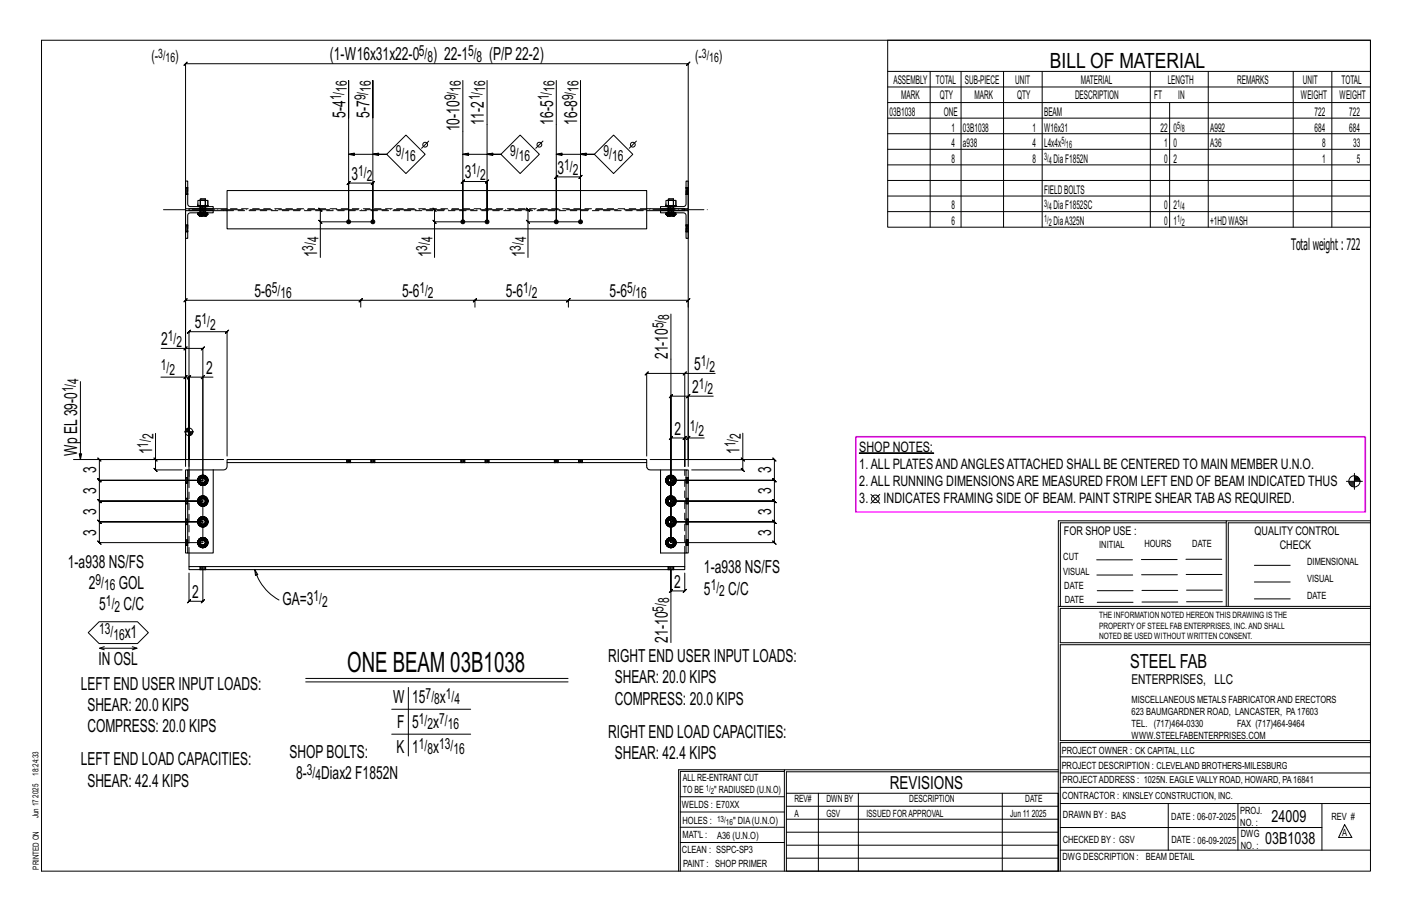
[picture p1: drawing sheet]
<svg xmlns="http://www.w3.org/2000/svg" width="432mm" height="279mm" viewBox="0 0 432 279" stroke-linecap="round" stroke-linejoin="round" font-family="sans-serif">
<defs><g id="words">
<text font-size="8.6" x="106.2" y="205.4">ONE BEAM 03B1038</text>
<text font-size="6.4" x="321.1" y="20.7">BILL OF MATERIAL</text>
<text font-size="5.9" x="345.6" y="204.1">STEEL FAB</text>
<g font-size="5.5">
<text x="100.9" y="18.5">(1-W16x31x22-0</text>
<text x="132.5" y="18.5">) 22-1</text>
<text x="149.5" y="18.5">(P/P22-2)</text>
<text x="105.6" y="36" transform="rotate(-90 105.6 36)">5-4</text>
<text x="113" y="36" transform="rotate(-90 113 36)">5-7</text>
<text x="140.5" y="40.1" transform="rotate(-90 140.5 40.1)">10-10</text>
<text x="148" y="38.1" transform="rotate(-90 148 38.1)">11-2</text>
<text x="169.1" y="38.1" transform="rotate(-90 169.1 38.1)">16-5</text>
<text x="176.5" y="38.1" transform="rotate(-90 176.5 38.1)">16-8</text>
<text x="170.5" y="53.1">3</text>
<text x="107.5" y="55">3</text>
<text x="142.2" y="54.5">3</text>
<text x="97" y="78.7" transform="rotate(-90 97 78.7)">1</text>
<text x="131.9" y="78.7" transform="rotate(-90 131.9 78.7)">1</text>
<text x="160.5" y="78.7" transform="rotate(-90 160.5 78.7)">1</text>
<text x="77.8" y="90.8">5-6</text>
<text x="122.9" y="90.8">5-6</text>
<text x="154.7" y="90.8">5-6</text>
<text x="186.4" y="90.8">5-6</text>
<text x="59.6" y="100.4">5</text>
<text x="49.3" y="105.5">2</text>
<text x="204.2" y="109.8" transform="rotate(-90 204.2 109.8)">21-10</text>
<text x="212.3" y="113.2">5</text>
<text x="63.1" y="114.3">2</text>
<text x="211.7" y="120.1">2</text>
<text x="206.3" y="132.9">2</text>
<text x="23.6" y="139.4" transform="rotate(-90 23.6 139.4)">Wp EL39-0</text>
<text x="46.6" y="138.9" transform="rotate(-90 46.6 138.9)">1</text>
<text x="226.2" y="138.8" transform="rotate(-90 226.2 138.8)">1</text>
<text x="29.4" y="144.7" transform="rotate(-90 29.4 144.7)">3</text>
<text x="235.8" y="144.7" transform="rotate(-90 235.8 144.7)">3</text>
<text x="29.4" y="151" transform="rotate(-90 29.4 151)">3</text>
<text x="235.8" y="151" transform="rotate(-90 235.8 151)">3</text>
<text x="29.4" y="157.4" transform="rotate(-90 29.4 157.4)">3</text>
<text x="235.8" y="157.4" transform="rotate(-90 235.8 157.4)">3</text>
<text x="29.4" y="163.7" transform="rotate(-90 29.4 163.7)">3</text>
<text x="235.8" y="163.7" transform="rotate(-90 235.8 163.7)">3</text>
<text x="20.8" y="173.5">1-a938 NS/FS</text>
<text x="206.1" y="179.7">2</text>
<text x="215.3" y="175.2">1-a938 NS/FS</text>
<text x="27.2" y="180">2</text>
<text x="36.4" y="180">GOL</text>
<text x="58.8" y="182.8">2</text>
<text x="86.4" y="185">GA=3</text>
<text x="215.3" y="181.7">5</text>
<text x="222.7" y="181.7">C/C</text>
<text x="30.4" y="186.5">5</text>
<text x="37.8" y="186.5">C/C</text>
<text x="38.2" y="195.2">x1</text>
<text x="204.2" y="196.4" transform="rotate(-90 204.2 196.4)">21-10</text>
<text x="30.1" y="203.2">IN OSL</text>
<text x="185.9" y="202.3">RIGHT END USER INPUT LOADS:</text>
<text x="188" y="208.9">SHEAR: 20.0 KIPS</text>
<text x="24.7" y="210.8">LEFT END USER INPUT LOADS:</text>
<text x="120.2" y="214.9">W</text>
<text x="126.1" y="214.9">15</text>
<text x="134.5" y="214.9">x</text>
<text x="188" y="215.4">COMPRESS: 20.0 KIPS</text>
<text x="26.7" y="217.3">SHEAR: 20.0 KIPS</text>
<text x="26.7" y="223.8">COMPRESS: 20.0 KIPS</text>
<text x="121.4" y="222.5">F</text>
<text x="126.1" y="222.5">5</text>
<text x="132.5" y="222.5">x</text>
<text x="185.9" y="225.5">RIGHT END LOAD CAPACITIES:</text>
<text x="24.7" y="234">LEFT END LOAD CAPACITIES:</text>
<text x="88.5" y="231.6">SHOPBOLTS:</text>
<text x="121.2" y="230.1">K</text>
<text x="126.1" y="230.1">1</text>
<text x="132.5" y="230.1">x</text>
<text x="188" y="232">SHEAR: 42.4 KIPS</text>
<text x="90.6" y="238.1">8-</text>
<text x="98.2" y="238.1">Diax2 F1852N</text>
<text x="26.7" y="240.5">SHEAR: 42.4 KIPS</text>
<text x="272.2" y="241.1">REVISIONS</text>
</g>
<g font-size="5.1">
<text x="388.9" y="251.3">24009</text>
<text x="386.9" y="258.1">03B1038</text>
</g>
<text font-size="4.9" x="394.8" y="76.4">Totalweight : 722</text>
<g font-size="4.7">
<text x="128.1" y="17.2">5/</text>
<text x="143.1" y="17.2">5/</text>
<text x="46.3" y="18.6">(-</text>
<text x="53.6" y="18.6">)</text>
<text x="130.7" y="18.9">8</text>
<text x="145.7" y="18.9">8</text>
<text x="212.6" y="18.6">(-</text>
<text x="219.9" y="18.6">)</text>
<text x="106" y="28.1" transform="rotate(-90 106 28.1)">16</text>
<text x="113.4" y="28.1" transform="rotate(-90 113.4 28.1)">16</text>
<text x="141" y="28.1" transform="rotate(-90 141 28.1)">16</text>
<text x="148.4" y="28.1" transform="rotate(-90 148.4 28.1)">16</text>
<text x="169.5" y="28.1" transform="rotate(-90 169.5 28.1)">16</text>
<text x="176.9" y="28.1" transform="rotate(-90 176.9 28.1)">16</text>
<text x="104.4" y="30.7" transform="rotate(-90 104.4 30.7)">1/</text>
<text x="111.8" y="30.7" transform="rotate(-90 111.8 30.7)">9/</text>
<text x="139.3" y="30.7" transform="rotate(-90 139.3 30.7)">9/</text>
<text x="146.7" y="30.7" transform="rotate(-90 146.7 30.7)">1/</text>
<text x="167.9" y="30.7" transform="rotate(-90 167.9 30.7)">1/</text>
<text x="175.3" y="30.7" transform="rotate(-90 175.3 30.7)">9/</text>
<text x="121.1" y="47.7">9/</text>
<text x="156" y="47.7">9/</text>
<text x="184.6" y="47.7">9/</text>
<text x="109.5" y="53.7">1/</text>
<text x="123.7" y="49.4">16</text>
<text x="144.2" y="53.3">1/</text>
<text x="158.6" y="49.4">16</text>
<text x="172.5" y="51.8">1/</text>
<text x="175.2" y="53.5">2</text>
<text x="187.2" y="49.4">16</text>
<text x="112.1" y="55.4">2</text>
<text x="146.8" y="54.9">2</text>
<text x="95.7" y="76.7" transform="rotate(-90 95.7 76.7)">3/</text>
<text x="97.4" y="74" transform="rotate(-90 97.4 74)">4</text>
<text x="130.6" y="76.7" transform="rotate(-90 130.6 76.7)">3/</text>
<text x="132.3" y="74" transform="rotate(-90 132.3 74)">4</text>
<text x="159.2" y="76.7" transform="rotate(-90 159.2 76.7)">3/</text>
<text x="160.9" y="74" transform="rotate(-90 160.9 74)">4</text>
<text x="83.1" y="89.6">5/</text>
<text x="128.3" y="89.6">1/</text>
<text x="160" y="89.6">1/</text>
<text x="191.8" y="89.6">5/</text>
<text x="85.8" y="91.2">16</text>
<text x="130.9" y="91.2">2</text>
<text x="162.6" y="91.2">2</text>
<text x="194.4" y="91.2">16</text>
<text x="61.6" y="99.2">1/</text>
<text x="64.2" y="100.8">2</text>
<text x="202.9" y="100.4" transform="rotate(-90 202.9 100.4)">5/</text>
<text x="204.6" y="97.7" transform="rotate(-90 204.6 97.7)">8</text>
<text x="51.3" y="104.3">1/</text>
<text x="53.9" y="105.9">2</text>
<text x="49.2" y="113.1">1/</text>
<text x="214.3" y="111.9">1/</text>
<text x="217" y="113.6">2</text>
<text x="22.4" y="119.9" transform="rotate(-90 22.4 119.9)">1/</text>
<text x="24" y="117.3" transform="rotate(-90 24 117.3)">4</text>
<text x="51.8" y="114.7">2</text>
<text x="213.8" y="118.9">1/</text>
<text x="216.4" y="120.5">2</text>
<text x="211" y="131.6">1/</text>
<text x="45.3" y="136.8" transform="rotate(-90 45.3 136.8)">1/</text>
<text x="47" y="134.2" transform="rotate(-90 47 134.2)">2</text>
<text x="213.6" y="133.3">2</text>
<text x="224.9" y="136.8" transform="rotate(-90 224.9 136.8)">1/</text>
<text x="226.6" y="134.2" transform="rotate(-90 226.6 134.2)">2</text>
<text x="29.2" y="178.8">9/</text>
<text x="31.8" y="180.4">16</text>
<text x="32.4" y="185.3">1/</text>
<text x="95.9" y="183.8">1/</text>
<text x="98.5" y="185.4">2</text>
<text x="204.6" y="184.4" transform="rotate(-90 204.6 184.4)">8</text>
<text x="217.3" y="180.5">1/</text>
<text x="220" y="182.2">2</text>
<text x="35" y="187">2</text>
<text x="202.9" y="187" transform="rotate(-90 202.9 187)">5/</text>
<text x="30.3" y="193.9">13/</text>
<text x="34.7" y="195.6">16</text>
<text x="130.2" y="213.6">7/</text>
<text x="132.8" y="215.3">8</text>
<text x="136.4" y="213.6">1/</text>
<text x="139" y="215.3">4</text>
<text x="128.1" y="221.2">1/</text>
<text x="134.3" y="221.2">7/</text>
<text x="130.7" y="222.9">2</text>
<text x="136.9" y="222.9">16</text>
<text x="128.1" y="228.9">1/</text>
<text x="130.7" y="230.5">8</text>
<text x="134.3" y="228.9">13/</text>
<text x="138.7" y="230.5">16</text>
<text x="93.8" y="236.9">3/</text>
<text x="96.5" y="238.5">4</text>
</g>
<g font-size="4.4">
<text x="262.8" y="143.4">1.ALL PLATESANDANGLESATTACHED SHALL BE CENTERED TO MAIN MEMBER U.N.O.</text>
<text x="262.8" y="138.2">SHOP NOTES:</text>
<text x="262.8" y="148.7">2.ALL RUNNING DIMENSIONSARE MEASURED FROM LEFT END OF BEAM INDICATED THUS</text>
<text x="262.8" y="153.9">3.</text>
<text x="270.2" y="153.9">INDICATES FRAMING SIDE OF BEAM. PAINT STRIPE SHEAR TABAS REQUIRED.</text>
</g>
<text font-size="4.2" x="346" y="209.1">ENTERPRISES, LLC</text>
<g font-size="4">
<text x="48.4" y="17.6">3/</text>
<text x="214.7" y="17.6">3/</text>
<text x="50.6" y="19">16</text>
<text x="216.9" y="19">16</text>
</g>
<g font-size="3.7">
<text x="273.2" y="25.6">ASSEMBLY</text>
<text x="286.2" y="25.6">TOTAL</text>
<text x="295.1" y="25.6">SUB-PIECE</text>
<text x="310.4" y="25.6">UNIT</text>
<text x="330.5" y="25.6">MATERIAL</text>
<text x="357.1" y="25.6">LENGTH</text>
<text x="378.3" y="25.6">REMARKS</text>
<text x="398.4" y="25.6">UNIT</text>
<text x="410.2" y="25.6">TOTAL</text>
<text x="272.1" y="35.5">03B1038</text>
<text x="275.6" y="30.4">MARK</text>
<text x="287.4" y="30.4">QTY</text>
<text x="288.6" y="35.5">ONE</text>
<text x="298" y="30.4">MARK</text>
<text x="311" y="30.4">QTY</text>
<text x="319.3" y="35.5">BEAM</text>
<text x="328.7" y="30.4">DESCRIPTION</text>
<text x="353" y="30.4">FT</text>
<text x="360.3" y="30.4">IN</text>
<text x="397.8" y="30.4">WEIGHT</text>
<text x="402" y="35.5">722</text>
<text x="409.6" y="30.4">WEIGHT</text>
<text x="412.6" y="35.5">722</text>
<text x="290.9" y="40.2">1</text>
<text x="294.5" y="40.2">03B1038</text>
<text x="315.8" y="40.2">1</text>
<text x="319.3" y="40.2">W16x31</text>
<text x="354.9" y="40.2">22</text>
<text x="358.9" y="40.2">0</text>
<text x="370.1" y="40.2">A992</text>
<text x="402" y="40.2">684</text>
<text x="412.6" y="40.2">684</text>
<text x="290.9" y="45">4</text>
<text x="294.5" y="45">a938</text>
<text x="315.8" y="45">4</text>
<text x="319.3" y="45">L4x4x</text>
<text x="356" y="45">1</text>
<text x="358.9" y="45">0</text>
<text x="370.1" y="45">A36</text>
<text x="404.3" y="45">8</text>
<text x="413.8" y="45">33</text>
<text x="290.9" y="49.7">8</text>
<text x="315.8" y="49.7">8</text>
<text x="322.2" y="49.7">DiaF1852N</text>
<text x="356" y="49.7">0</text>
<text x="358.9" y="49.7">2</text>
<text x="404.3" y="49.7">1</text>
<text x="415" y="49.7">5</text>
<text x="319.3" y="59.3">FIELDBOLTS</text>
<text x="290.9" y="64">8</text>
<text x="322.2" y="64">DiaF1852SC</text>
<text x="356" y="64">0</text>
<text x="358.9" y="64">2</text>
<text x="290.9" y="68.8">6</text>
<text x="322.2" y="68.8">DiaA325N</text>
<text x="356" y="68.8">0</text>
<text x="358.9" y="68.8">1</text>
<text x="370.1" y="68.8">+1HDWASH</text>
<text x="325.3" y="163.4">FOR SHOP USE :</text>
<text x="383.7" y="163.4">QUALITY CONTROL</text>
<text x="391.4" y="167.8">CHECK</text>
</g>
<g font-size="3.1">
<text x="360" y="39.4">5/</text>
<text x="361.4" y="40.5">8</text>
<text x="324.6" y="44.1">5/</text>
<text x="326" y="45.3">16</text>
<text x="319.3" y="48.9">3/</text>
<text x="320.7" y="50">4</text>
<text x="319.3" y="63.2">3/</text>
<text x="320.7" y="64.3">4</text>
<text x="360" y="63.2">1/</text>
<text x="361.4" y="64.3">4</text>
<text x="319.3" y="68">1/</text>
<text x="320.7" y="69.1">2</text>
<text x="360" y="68">1/</text>
<text x="361.4" y="69.1">2</text>
<text x="336.2" y="167.4">INITIAL</text>
<text x="350" y="167.1">HOURS</text>
<text x="364.6" y="167.2">DATE</text>
<text x="325.2" y="171.3">CUT</text>
<text x="399.8" y="172.8">DIMENSIONAL</text>
<text x="325.1" y="175.8">VISUAL</text>
<text x="399.8" y="177.9">VISUAL</text>
<text x="325.5" y="180">DATE</text>
<text x="325.7" y="184.4">DATE</text>
<text x="399.8" y="183.1">DATE</text>
<text x="346" y="215">MISCELLANEOUS METALS FABRICATORAND ERECTORS</text>
<text x="346" y="218.6">623 BAUMGARDNER ROAD, LANCASTER, PA17603</text>
<text x="346" y="225.8">WWW.STEELFABENTERPRISES.COM</text>
<text x="346" y="222.2">TEL. (717)464-0330</text>
<text x="378.3" y="222.2">FAX (717)464-9464</text>
<text x="324.7" y="230.5">PROJECT OWNER : CK CAPITAL, LLC</text>
<text x="208.8" y="238.8">ALL RE-ENTRANT CUT</text>
<text x="324.7" y="235.1">PROJECT DESCRIPTION : CLEVELAND BROTHERS-MILESBURG</text>
<text x="324.9" y="239.5">PROJECTADDRESS : 1025N. EAGLE VALLY ROAD, HOWARD, PA16841</text>
<text x="208.8" y="242.5">TO BE</text>
<text x="218.4" y="242.5">&quot; RADIUSED (U.N.O)</text>
<text x="242.9" y="245.3">REV#</text>
<text x="252.7" y="245.3">DWN BY</text>
<text x="278.1" y="245.3">DESCRIPTION</text>
<text x="313.5" y="245.3">DATE</text>
<text x="324.9" y="244.2">CONTRACTOR : KINSLEY CONSTRUCTION, INC.</text>
<text x="208.5" y="247">WELDS : E70XX</text>
<text x="208.7" y="251.7">HOLES :</text>
<text x="224.2" y="251.8">&quot; DIA(U.N.O)</text>
<text x="242.9" y="249.9">A</text>
<text x="252.7" y="249.9">GSV</text>
<text x="264.9" y="249.9">ISSUED FORAPPROVAL</text>
<text x="309" y="249.9">Jun 11</text>
<text x="315.5" y="249.9">2025</text>
<text x="325.1" y="250">DRAWN BY : BAS</text>
<text x="358.2" y="250.5">DATE : 06-07-2025</text>
<text x="379.3" y="248.9">PROJ.</text>
<text x="407.2" y="250.5">REV #</text>
<text x="208.7" y="256.3">MAT'L :</text>
<text x="219.3" y="256.4">A36 (U.N.O)</text>
<text x="325" y="257.6">CHECKED BY : GSV</text>
<text x="358.3" y="257.7">DATE : 06-09-2025</text>
<text x="379.3" y="252.5">NO. :</text>
<text x="379.5" y="255.9">DWG</text>
<text x="410.5" y="255.5">A</text>
<text x="208.6" y="260.7">CLEAN : SSPC-SP3</text>
<text x="324.9" y="262.9">DWG DESCRIPTION :</text>
<text x="350.4" y="263">BEAM DETAIL</text>
<text x="379.5" y="259.5">NO. :</text>
<text x="208.9" y="265">PAINT : SHOP PRIMER</text>
</g>
<g font-size="2.7">
<text x="336.1" y="189">THE INFORMATION NOTED HEREON THIS DRAWING IS THE</text>
<text x="336.1" y="195.4">NOTED BE USED WITHOUT WRITTEN CONSENT.</text>
<text x="336.1" y="192.2">PROPERTY OF STEEL FAB ENTERPRISES, INC.AND SHALL</text>
</g>
<g font-size="2.6">
<text x="215.9" y="241.8">1/</text>
<text x="217.4" y="242.7">2</text>
<text x="219.3" y="251.1">13/</text>
<text x="222" y="252.1">16</text>
</g>
<g font-size="2.5">
<text x="11.7" y="237.1" transform="rotate(-90 11.7 237.1)">18:24:33</text>
<text x="11.8" y="243.8" transform="rotate(-90 11.8 243.8)">2025</text>
<text x="11.8" y="250.1" transform="rotate(-90 11.8 250.1)">Jun 17</text>
<text x="11.9" y="265.8" transform="rotate(-90 11.9 265.8)">PRINTED ON</text>
</g>
</g></defs>
<g fill="#000" stroke="#000" stroke-width=".31">
<path d="M262.8 138.4h22.7v.2h-22.7z"/>
<circle cx="106.6" cy="67.8" r=".6"/>
<circle cx="114" cy="67.8" r=".6"/>
<circle cx="141.5" cy="67.8" r=".6"/>
<circle cx="148.9" cy="67.8" r=".6"/>
<circle cx="170.1" cy="67.8" r=".6"/>
<circle cx="177.5" cy="67.8" r=".6"/>
</g>
<g fill="none" stroke="#000" stroke-width=".31">
<path d="M12.7 12.3h406.4v254h-406.4zM271.5 12.3h147.6v57.2h-147.6zM106.6 36v-11.4v43.2v-11.8l-.5 .5 1-1-.5 .5h7.4l-.5 .5 1-1-.5 .5v11.8v-43.2v11.4M141.5 24.6v43.2v-12.3l-.5 .5 1-1-.5 .5h7.4l-.5 .5 1-1-.5 .5v12.3v-43.2M170.1 24.6v43.2v-13.7l-.5 .5 1-1-.5 .5h7.4l-.5 .5 1-1-.5 .5v13.7v-43.2M271.5 21.8h147.6M271.5 26.6h147.6M271.5 31.4h147.6M271.5 36.1h147.6M284.5 21.8v47.7M293.9 21.8v47.7M306.9 21.8v47.7"/>
<path d="M318.7 21.8v47.7M351.8 21.8v47.7M357.7 31.4v38.1M369.5 21.8v47.7M395.5 21.8v47.7M407.3 21.8v47.7M106.6 47.2l1.8 .3v-.7l-1.8 .4h11.7h-4.3l1.8-.4v.7l-1.8-.3M124.1 41.3l5.9 5.9-5.9 5.9-5.8-5.9zM131.1 43.1l-2.2 2.2M141.5 47.2l1.8 .3v-.7l-1.8 .4h11.7h-4.3l1.8-.4v.7l-1.8-.3M159.1 41.3l5.8 5.9-5.8 5.9-5.9-5.9zM166 43.1l-2.2 2.2"/>
<path d="M170.1 47.2l1.8 .3v-.7l-1.8 .4h11.7h-4.3l1.8-.4v.7l-1.8-.3M187.6 41.3l5.9 5.9-5.9 5.9-5.8-5.9zM194.6 43.1l-2.2 2.2M271.5 40.9h147.6M271.5 45.6h147.6M271.5 50.4h147.6M271.5 55.2h147.6M271.5 59.9h147.6M60.4 62.8h3.2v.4h-3.2zM60.5 65.1l.1 .5zM60.5 62.8v-1.5h.8v1.5M60.6 65.1h.4v.5l.3 .4h-.2"/>
<path d="M61 65.1h.5v.5h-.9l.5 .4-.6-.4M61.3 66h.3l-.1-.4h1.6l-.3 .4M61.5 65.1h.5M62 66h.4l.2-.9h.5v.5h.3l-.4 .4M62.6 65.1h-.6v.9h-.4M62.8 61.3h.8v1.5M62.8 61.3v-.5h-1.6v.5h1.6v1.5M63.1 65.1h.3l.2 .5M63.4 65.1l.2 .5M63.6 65.6l-.5 .4h-.7M97.5 67.3l1 1zM98 64.1l-.5-.5 1 1-.5-.5v3.7"/>
<path d="M114 67.8h-16v10.9M132.4 67.3l1 1zM132.9 64.1l-.5-.5 1 1-.5-.5v3.7M148.9 67.8h-16v10.9M161 67.3l1 1zM161.5 64.1l-.5-.5 1 1-.5-.5v3.7M177.5 67.8h-16v10.9M203.6 62.8h3.2v.4h-3.2zM203.7 65.1l.1 .5zM203.7 62.8v-1.5h.7v1.5M203.8 65.1h.3v.5l.3 .4h-.2M204.1 65.1h.5v.5h-.8l.4 .4-.5-.4"/>
<path d="M204.4 61.3v-.5h1.6v.5h.7v1.5M204.4 61.3h1.5v1.5M204.4 66h.4l-.2-.4h1.6l-.3 .4M204.6 65.1h.6M205.2 66h.4l.2-.9h.4v.5h.4l-.5 .4M205.8 65.1h-.6v.9h-.4M206.2 65.1h.4l.1 .5M206.6 65.1l.1 .5M206.7 65.6l-.5 .4h-.6M271.5 64.7h147.6M110.3 91.8l-.5 .5 1-1zM110.3 93.9v-2.1l.5-.5-1 1 .5-.5h-53.6l.5-.5-1 1 .5-.5v50.8"/>
<path d="M110.3 91.8h34.9l-.5 .5 1-1-.5 .5v2.1M145.2 91.8l-.5 .5 1-1zM145.2 91.8h28.6l-.5 .5 1-1-.5 .5v2.1M173.8 91.8h36.7l-.5 .5 1-1-.5 .5v2.1M174.3 91.3l-1 1zM205.2 96v69.9v-44.8l-.5 .5 1-1-.5 .5h5.3M24.6 116.7v23.8l-.4-1.8h.8l-.4 1.8M49.3 106.5h7.4v34v-25.2h-7.5M56.7 106.5l-.5 .5 1-1zM56.7 115.3l-.5 .5 1-1zM56.7 106.5h5.3l-.5 .5 1-1-.5 .5v59.4h-31.6l.5 .5-1-1 .5 .5v-6.4l.5 .5-1-1 .5 .5h31.6h-31.6l.5 .5-1-1 .5 .5v-6.3l.5 .5-1-1 .5 .5h31.6h-31.6l.5 .5-1-1 .5 .5v-6.4l.5 .5-1-1 .5 .5h31.6h-31.6l.5 .5-1-1 .5 .5v-6.3l.5 .5-1-1 .5 .5h24.9M56.7 115.3h8.4"/>
<path d="M62 115.3l-.5 .5 1-1zM62 115.3v31.5M209.4 114.2l.5-.5-1 1zM209.4 114.2h-11.6l.5-.5-1 1 .5-.5v25.2M218.7 114.2h-9.3v28.4M47.1 140l1 1zM47.6 132.5v8h20.8M56.4 132h2.8M56.7 131.5v.5M57 131.2v.8M57.2 131v1M57.4 130.9v1.1"/>
<path d="M57.6 130.9v1.1M57.8 130.6v8.8M58 132v1.2M58.2 132v1.1M58.4 132v1M58.6 132v.8M58.9 132v.5M69.4 139.4v-38l.5-.5-1 1 .5-.5h-11.6l.5-.5-1 1 .5-.5v41.2M210 134.4l1-1zM210.5 121.1l.5-.5-1 1zM210.5 133.9h-1.1l.5-.5-1 1 .5-.5v8.7M215.3 133.9h-4.8v8.7"/>
<path d="M218.1 121.1h-7.6v19.4h26.3l-.5-.5 1 1-.5-.5v6.3l-.5-.5 1 1-.5-.5h-31.6h31.6l-.5-.5 1 1-.5-.5v6.4l-.5-.5 1 1-.5-.5h-31.6h31.6l-.5-.5 1 1-.5-.5v6.3l-.5-.5 1 1-.5-.5h-31.6h31.6l-.5-.5 1 1-.5-.5v6.4l-.5-.5 1 1-.5-.5h-31.6v-32l-.5 .5 1-1-.5 .5h4.2l-.5 .5 1-1-.5 .5v8.7M226.7 140l1 1zM227.2 132.4v8.1h-28.4M22.5 140.5h34.2v-121l-.5 .5 1-1-.5 .5h153.8l-.5 .5 1-1-.5 .5v121M47.6 140.5v3.1l-.5-.5 1 1-.5-.5h8.1M57.8 140.5v-25.2l-.5 .5 1-1-1 1 1-1-.5 .5v31.5M60.5 159.5h.5M60.5 153.2h.5M60.5 146.8h.5M60.6 158.9l.5 .2-.1 .4M60.6 152.6l.5 .2-.1 .4M60.6 146.2l.5 .2-.1 .4"/>
<path d="M61 154.2l.5 .4M61 147.9l.5 .3M61 159.5l.1 .4-.5 .2M61 153.2l.1 .4-.5 .2M61 146.8l.1 .4-.5 .2M61.1 159.1l.2-.3-.3-.4a1.52 1.52 0 0 0 0 2.2l.3-.3-.2-.4M61.1 152.8l.2-.4-.3-.3a1.52 1.52 0 0 0 0 2.1l.3-.3-.2-.3M61.1 146.4l.2-.3-.3-.4a1.52 1.52 0 0 0 0 2.2l.3-.3-.2-.4M61.3 153.9l.3 .2-.1 .5 .5 .1M61.3 147.6l.3 .2-.1 .4 .5 .1M61.5 158.1l-.5 .3M61.5 151.8l-.5 .3"/>
<path d="M61.5 145.4l-.5 .3M61.6 154.1l.4 .1v.5l.6-.1M61.6 147.8h.4v.5l.6-.1M62 158l-.5 .1 .1 .5-.3 .2M62 158.5l.4 .1 .2-.5 .5 .3-.3 .4M62 151.7l-.5 .1 .1 .4-.3 .2M62 152.1l.4 .1 .2-.4 .5 .3-.3 .3M62 145.3l-.5 .1 .1 .5-.3 .2M62 145.8l.4 .1 .2-.5 .5 .3-.3 .4M62.4 158.6l.4 .2 .3 .7h.5l-.2 .6M62.4 152.2l.4 .2 .3 .8h.5l-.2 .6M62.4 145.9l.4 .2 .3 .7h.5l-.2 .6"/>
<path d="M62.6 158.1l-.6-.1v.5l-.4 .1M62.6 151.8l-.6-.1v.4l-.4 .1M62.6 145.4l-.6-.1v.5l-.4 .1M62.8 153.9l.3 .3-.5 .4-.2-.5-.4 .1M62.8 147.6l.3 .3-.5 .3-.2-.4h-.4M63 159.9l.4 .2-.3 .5M63 153.6l.4 .2-.3 .4M63 147.2l.4 .2-.3 .5M63.1 159.5l-.3 .8-.4 .2M63.1 153.2l-.3 .7-.4 .2M63.1 146.8l-.3 .8-.4 .2M63.1 158.4l.3 .5-.4 .2"/>
<path d="M63.1 152.1l.3 .5-.4 .2M63.1 145.7l.3 .5-.4 .2M63.4 158.9l.2 .6M63.4 152.6l.2 .6M63.4 146.2l.2 .6M203.7 159.5h.4M203.7 153.2h.4M203.7 146.8h.4M203.8 146.2l.4 .2-.1 .4M203.8 152.6l.4 .2-.1 .4M203.8 158.9l.4 .2-.1 .4M204.1 147.9l.5 .3"/>
<path d="M204.1 154.2l.5 .4M204.1 146.8l.1 .4-.4 .2M204.1 153.2l.1 .4-.4 .2M204.1 159.5l.1 .4-.4 .2M204.2 146.4l.2-.3-.3-.4a1.52 1.52 0 0 0 0 2.2l.3-.3-.2-.4M204.2 152.8l.2-.4-.3-.3a1.52 1.52 0 0 0 0 2.1l.3-.3-.2-.3M204.2 159.1l.2-.3-.3-.4a1.52 1.52 0 0 0 0 2.2l.3-.3-.2-.4M204.4 147.6l.4 .2-.2 .4 .6 .1M204.4 153.9l.4 .2-.2 .5 .6 .1M204.6 145.4l-.5 .3M204.6 151.8l-.5 .3M204.6 158.1l-.5 .3"/>
<path d="M204.8 147.8h.4v.5l.6-.1M204.8 154.1l.4 .1v.5l.6-.1M205.2 145.3l-.6 .1 .2 .5-.4 .2M205.2 145.8l.4 .1 .2-.5 .4 .3-.3 .4M205.2 151.7l-.6 .1 .2 .4-.4 .2M205.2 152.1l.4 .1 .2-.4 .4 .3-.3 .3M205.2 158l-.6 .1 .2 .5-.4 .2M205.2 158.5l.4 .1 .2-.5 .4 .3-.3 .4M205.6 145.9l.3 .2 .3 .7h.5l-.1 .6M205.6 152.2l.3 .2 .3 .8h.5l-.1 .6M205.6 158.6l.3 .2 .3 .7h.5l-.1 .6M205.8 145.4l-.6-.1v.5l-.4 .1"/>
<path d="M205.8 151.8l-.6-.1v.4l-.4 .1M205.8 158.1l-.6-.1v.5l-.4 .1M205.9 147.6l.3 .3-.4 .3-.2-.4h-.4M205.9 153.9l.3 .3-.4 .4-.2-.5-.4 .1M206.1 147.2l.5 .2-.4 .5M206.1 153.6l.5 .2-.4 .4M206.1 159.9l.5 .2-.4 .5M206.2 146.8l-.3 .8-.3 .2M206.2 153.2l-.3 .7-.3 .2M206.2 159.5l-.3 .8-.3 .2M206.2 145.7l.4 .5-.5 .2M206.2 152.1l.4 .5-.5 .2"/>
<path d="M206.2 158.4l.4 .5-.5 .2M206.6 146.2l.1 .6M206.6 152.6l.1 .6M206.6 158.9l.1 .6M227.2 140.5v3.1l-.5-.5 1 1-.5-.5h-15.7M266.3 151.1l2.7 2.7M269 151.1l-2.7 2.7M375 159.8h-50.7v25.6M375 159.2h-51.3l-.1 107.1M411.7 147.1h4.9M412.5 147.4h1.7M412.6 147.7h1.6"/>
<path d="M412.7 148h1.5M412.9 148.3h1.3M413.2 148.6h1M414.2 144.7v4.9M414.2 145.7h.9M414.2 146.6h1.6M414.2 146.3h1.5M414.2 146h1.3M414.2 146.9h1.7M419.1 159.2h-44.1v26.2M419.1 159.8h-43.5v25.6M60.5 165.9h.5"/>
<path d="M60.6 165.3l.5 .2-.1 .4M61 166.9l.5 .4M61 160.6l.5 .3M61 165.9l.1 .4-.5 .2M61.1 165.5l.2-.4-.3-.3a1.52 1.52 0 0 0 0 2.1l.3-.3-.2-.3M61.3 166.6l.3 .2-.1 .5 .5 .1M61.3 160.3l.3 .2-.1 .4 .5 .1M61.5 164.5l-.5 .3M61.6 166.8l.4 .1v.5l.6-.1M61.6 160.5h.4v.5l.6-.1M62 164.4l-.5 .1 .1 .4-.3 .2M62 164.8l.4 .1 .2-.4 .5 .3-.3 .3"/>
<path d="M62 174.1v9.7l.5-.5-1 1 .5-.5h-4.2l.5-.5-1 1 .5-.5v-8.6M62.4 164.9l.4 .2 .3 .8h.5l-.2 .6M62.6 164.5l-.6-.1v.4l-.4 .1M62.8 166.6l.3 .3-.5 .4-.2-.5-.4 .1M62.8 160.3l.3 .3-.5 .3-.2-.4h-.4M63 166.3l.4 .2-.3 .4M63.1 165.9l-.3 .7-.4 .2M63.1 164.8l.3 .5-.4 .2M63.4 165.3l.2 .6M77.9 174.1l.9 1.6-.7 .2zM77.9 174.1a15.5 15.5 0 0 0 7.4 9.3M203.7 165.9h.4"/>
<path d="M203.8 165.3l.4 .2-.1 .4M204.1 160.6l.5 .3M204.1 166.9l.5 .4M204.1 165.9l.1 .4-.4 .2M204.2 165.5l.2-.4-.3-.3a1.52 1.52 0 0 0 0 2.1l.3-.3-.2-.3M204.4 160.3l.4 .2-.2 .4 .6 .1M204.4 166.6l.4 .2-.2 .5 .6 .1M204.6 164.5l-.5 .3M204.8 160.5h.4v.5l.6-.1M204.8 166.8l.4 .1v.5l.6-.1M205.2 164.4l-.6 .1 .2 .4-.4 .2M205.2 164.8l.4 .1 .2-.4 .4 .3-.3 .3"/>
<path d="M205.6 164.9l.3 .2 .3 .8h.5l-.1 .6M205.8 164.5l-.6-.1v.4l-.4 .1M205.9 160.3l.3 .3-.4 .3-.2-.4h-.4M205.9 166.6l.3 .3-.4 .4-.2-.5-.4 .1M206.1 166.3l.5 .2-.4 .4M206.2 165.9l-.3 .7-.3 .2M206.2 164.8l.4 .5-.5 .2M206.6 165.3l.1 .6M209.4 175.2v5.4l.5-.5-1 1 .5-.5h-4.2l.5-.5-1 1 .5-.5v-6.5v22.3M335.4 171.1h10.9M335.4 175.8h11M349 171h11"/>
<path d="M349.1 175.7h11M362.7 171h10.9M362.7 175.6h11M383.6 172.8h11M383.6 177.9h11M27 193.4l3.3-3.3h11.7l3.4 3.3-3.4 3.3h-11.7zM30.5 198.2h11.4l-1.4 .4M31.9 197.7l-1.4 .5 1.4 .4M40.5 197.7l1.4 .5M323.7 185.4h95.4M335.5 184.1h11M335.5 180.6h11"/>
<path d="M349.2 184h11M349.2 180.5h11M362.9 180.4h10.9M362.9 184h10.9M383.6 183.1h11M419.1 186h-94.9v10.5h94.9M419.1 197.1h-94.9v29.3h94.9v.6h-94.9v39.3M93.5 207.4h80.2M93.5 208.5h80.2M119.8 216.8h24.1M124.9 210.1v21M119.8 224.4h24.1"/>
<path d="M239.9 235.8h-31.9v30.5M239.9 235.3h-32.4v31M323.6 235.3h-83.7v31M323.6 235.9h-83.1v6.6M324.2 236.3h94.9M324.2 231.4h94.9M208 252.9h31.9M208 257.5h31.9M208 243.6h31.9M208 248.2h31.9M240.5 242.5h83.1v23.8h-83.1zM240.5 258.4h83.1"/>
<path d="M240.5 254.4h83.1M240.5 250.4h83.1M240.5 246.5h83.1M250.3 242.5v23.8M262.5 242.5v23.8M306.5 242.5v23.8M324.2 253h80.1M324.2 245.6h94.9M324.2 259.9h94.9M324.2 240.7h94.9M357.3 245.6v14.3M378.6 245.6v14.3"/>
<path d="M404.3 245.6v14.3M411.2 252.1l2.2 3.9h-4zM240.5 262.3h83.1"/>
<circle cx="130" cy="44.2" r=".74"/>
<circle cx="164.9" cy="44.2" r=".74"/>
<circle cx="193.5" cy="44.2" r=".74"/>
<circle cx="57.8" cy="132" r="1.16"/>
<circle cx="267.7" cy="152.5" r="1.17"/>
<circle cx="414.2" cy="147.1" r="1.71"/>
</g>
<path d="M261.7 133.5h155.8v23.1h-155.8z" fill="none" stroke="#f0f" stroke-width=".5"/>
<g fill="none" stroke="#000" stroke-width=".32">
<path d="M56.7 57.3h.1M56.7 59.4h.1M56.7 55.3h.7v7.1a.79 .79 0 0 0 .8 .8h7v.6h-8.5zM57.4 57.3h.1M57.4 59.4h.1M69.4 58.3h128.4v11.7h-128.4zM209.8 57.3h.1M209.8 59.4h.1M210.5 57.3h.1M210.5 59.4h.1M56.7 68.8h.1M56.7 70.9h.1"/>
<path d="M56.7 64.4h8.5v.7h-7a.79 .79 0 0 0-.8 .7v7.1h-.7zM57.4 68.8h.1M57.4 70.9h.1M61.2 63.1v.1M61.2 63.8h.1M61.2 64.4h.1M61.2 65.1h.1M62.9 63.1v.1M62.9 63.8h.1M62.9 64.4h.1M62.9 65.1h.1M69.4 63.8h-11.6v.6h11.6"/>
<path d="M197.8 63.8h11.6v.6h-11.6M202 64.4h8.5v8.5h-.7v-7.1a.79 .79 0 0 0-.8-.7h-7zM202 63.2h7a.79 .79 0 0 0 .8-.8v-7.1h.7v8.5h-8.5zM204.3 63.1v.1M204.3 63.8h.1M204.3 64.4h.1M204.3 65.1h.1M206 63.1v.1M206 63.8h.1M206 64.4h.1M206 65.1h.1M209.8 68.8h.1"/>
<path d="M209.8 70.9h.1M210.5 68.8h.1M210.5 70.9h.1M56.7 143.6h.7v25.4h-.7zM57.4 143.6h7.8M65.2 143.6v25.4h-7.8M69.4 140.5h128.4v.9h-128.4zM69.4 141.4v1.2a1.06 1.06 0 0 1-1 1h-3.2M106 140.5h.1M106 141.4h.1M107.2 140.5h.1M107.2 141.4h.1"/>
<path d="M113.4 140.5h.1M113.4 141.4h.1M114.6 140.5h.1M114.6 141.4h.1M140.9 140.5h.1M140.9 141.4h.1M142.1 140.5h.1M142.1 141.4h.1M148.4 140.5h.1M148.4 141.4h.1M149.5 140.5h.1M149.5 141.4h.1"/>
<path d="M169.5 140.5h.1M169.5 141.4h.1M170.7 140.5h.1M170.7 141.4h.1M176.9 140.5h.1M176.9 141.4h.1M178.1 140.5h.1M178.1 141.4h.1M197.8 141.4v1.5a1.01 1.01 0 0 0 1 .7h3.2M209.8 143.6h.7v25.4h-.7zM209.8 143.6h-7.8v25.4h7.8M57.8 173.2h151.6v.9h-151.6z"/>
<path d="M57.8 169v4.2M61.2 173.2h.1M61.2 174.1h.1M62.9 173.2h.1M62.9 174.1h.1M204.3 173.2h.1M204.3 174.1h.1M206 173.2h.1M206 174.1h.1M209.4 169v4.2"/>
</g>
<g fill="none" stroke="#000" stroke-width=".31" stroke-dasharray="2 1.4">
<path d="M56.7 58.2v-.3h.7v.3M56.7 57.9v-.3h.7v.3M56.7 57.6v-.2h.7v.2M56.7 57.4v-.1M56.7 59.4h.1M56.7 59.2v.2h.7M56.7 58.9v.3h.7v.2M56.7 58.6v.3h.7v.3M56.7 59.4h.7M57.4 57.3h-.7M57.4 57.3v.1M57.4 58.6v-.4h-.7v.4h.7v.3"/>
<path d="M209.8 59.4h.1M209.8 58.2v.4h.7v-.4h-.7v-.3M209.8 59.4h.7M210.5 57.3h-.7M210.5 58.6v.3h-.7v-.3M210.5 58.9v.3h-.7v-.3M210.5 59.2v.2h-.7v-.2M210.5 59.4h.1M210.5 57.3v.1M210.5 57.6v-.2l-.7-.1M210.5 57.9v-.3h-.7v-.2M210.5 58.2v-.3h-.7v-.3"/>
<path d="M56.7 69.6v-.3h.7v.3M56.7 69.3v-.3h.7v.3M56.7 69v-.2h.7v.2M56.7 68.8h.1M56.7 70.9v-.1M56.7 70.6v.2l.7 .1M56.7 70.3v.3h.7v.2M56.7 70v.3h.7v.3M56.7 70.9h.7M57.4 68.8h-.7M57.4 68.8h.1M57.4 70v-.4h-.7v.4h.7v.3"/>
<path d="M60.5 65.1l.1 .5zM60.5 65.6l.5 .4M60.5 62.8h.8h-.8v-1.5h.8v1.5v-1.5v1.5h1.5h-1.5M60.6 65.1v.5zM60.6 65.6h.4zM60.6 65.1h.4v.5v-.5v.5l.3 .4-.3-.4 .3 .4h-.2M61 65.1h.5M61 66l-.4-.4 .5 .4-.5-.4h.9M61.2 63.8h.1M61.2 63.8v.6M61.2 64.4v.7M61.2 64.4h.1"/>
<path d="M61.2 63.1h.1M61.2 63.2v.6M61.2 63.2v1.9zM61.2 65.1h.1M61.2 63.2h.1M61.2 61.3v-.5h.4M61.3 61.3h1.5M61.3 66h.3M61.3 65.1h.3zM61.3 63.2h.3zM61.3 61.3h.3zM61.4 63.2h-1v-.4h1"/>
<path d="M61.4 63.2h1.2M61.4 62.8h1.2M61.4 64.4h-.2v-.6h.2M61.4 64.4h-.2v.7M61.4 63.8h-.2v-.7h.2M61.5 65.1v.5zM61.5 65.6h.5zM61.5 65.6h.5v.4v-.4v.4h.4l.2-.4M61.6 61.3h.4zM61.6 60.8h1.1M61.7 63.8h.3v.6h-.3zM61.7 64.4h-.3v-.6h.3"/>
<path d="M61.7 64.4h-.3v.7h-.2M61.7 63.1h.3v.7h-.3zM61.7 63.8h-.3v-.7h.3M62 64.4h.4v-.6h.2M62 63.8h.4M62 64.4h.4v.7h-.4zM62 64.4h-.3v.7h-.3M62 65.1h-.3M62 63.8h.4v-.7h.2M62 63.1h.4M62 66h-.4l-.1-.9h.5h-.4h.4v.5v-.5v.5h.6M62 65.1h.4z"/>
<path d="M62 65.1h.6v.5v-.5v.5h.5M62 61.3h.4zM62.4 64.4h.2v-.6h.2M62.4 64.4h.2v.7h-.2M62.4 63.8h.2v-.7h.2M62.4 66h.4M62.4 65.1h.3zM62.4 63.2h.3zM62.4 61.3h.3zM62.6 65.1h.5M62.6 64.4h.2l.1-.6M62.6 64.4h.2v.7h-.2"/>
<path d="M62.6 63.8h.2l.1-.7M62.6 63.2h.6M62.6 62.8h.6M62.7 65.1h.1M62.7 63.2h.1M62.7 61.3h.1M62.7 60.8l.1 .5M62.8 61.3v1.5zM62.8 62.8h.8h-.8v-1.5h.8v1.5M62.8 63.2v1.9zM62.8 64.4h.1M62.9 64.4v-.6"/>
<path d="M62.9 64.4h-.1M62.9 65.1h-.1M62.9 65.1v-.7M62.9 63.8v-.6M62.9 63.8h-.1M63 66l.4-.4h-.3M63.1 65.1v.5v-.5h.3l.2 .5-.5 .4h-.3l.3-.4-.3 .4 .3-.4zM63.2 63.2h.4M63.2 62.8h.4v.4M63.4 65.6l-.4 .4zM63.4 65.6h.1M63.4 65.1l.2 .5"/>
<path d="M69.4 64.4h128.4M197.8 63.8h-128.4M203.7 65.1l.1 .5zM203.7 65.6l.4 .4M203.7 62.8h.7h-.7v-1.5h.7v1.5v-1.5v1.5h1.5h-1.5M203.8 65.1v.5zM203.8 65.6h.3zM203.8 65.1h.3v.5v-.5v.5l.3 .4-.3-.4 .3 .4h-.2M204.1 65.1h.5M204.1 66l-.3-.4 .4 .4-.4-.4h.8M204.3 63.8h.1M204.3 63.8v.6"/>
<path d="M204.3 64.4v.7M204.3 64.4h.1M204.3 63.1h.1M204.3 63.2v.6M204.4 64.4h-.1M204.4 63.8h-.1M204.4 63.2v1.9zM204.4 65.1h.1M204.4 63.2h.1M204.4 61.3v-.5h.4M204.4 61.3h1.5M204.4 66h.4"/>
<path d="M204.5 65.1h.3zM204.5 63.2h.3zM204.5 61.3h.3zM204.6 63.2h-1v-.4h1M204.6 63.2h1.2M204.6 62.8h1.2M204.6 64.4h-.2v-.6h.2M204.6 64.4h-.2l-.1 .7M204.6 63.8h-.2v-.7h.2M204.6 65.1v.5zM204.6 65.6h.6zM204.6 65.6h.6v.4v-.4v.4h.4l.2-.4"/>
<path d="M204.8 61.3h.4zM204.8 60.8h1.1M204.8 63.8h.4v.6h-.4zM204.8 64.4h-.2v-.6h.2M204.8 64.4h-.2v.7h-.2M204.8 63.1h.4v.7h-.4zM204.8 63.8h-.2v-.7h.2M205.2 64.4h.3v-.6h.3M205.2 63.8h.3M205.2 64.4h.3v.7h-.3zM205.2 64.4h-.4v.7h-.2M205.2 65.1h-.4"/>
<path d="M205.2 63.8h.3v-.7h.3M205.2 63.1h.3M205.2 66h-.4l-.2-.9h.6h-.4h.4v.5v-.5v.5h.6M205.2 65.1h.4zM205.2 65.1h.6v.5v-.5v.5h.4M205.2 61.3h.4zM205.5 64.4h.3v-.6h.2M205.5 64.4h.3v.7h-.3M205.5 63.8h.3v-.7h.2M205.6 66h.3M205.6 65.1h.3zM205.6 63.2h.3z"/>
<path d="M205.6 61.3h.3zM205.8 65.1h.4M205.8 64.4h.2v-.6M205.8 64.4h.2v.7h-.2M205.8 63.8h.2v-.7M205.8 63.2h.5M205.8 62.8h.5M205.9 65.1h.1M205.9 63.2h.1M205.9 61.3h.1M205.9 60.8l.1 .5M205.9 61.3v1.5z"/>
<path d="M205.9 62.8h.8h-.8v-1.5h.8v1.5M206 63.2v1.9zM206 64.4h.1M206 64.4v-.6M206 65.1h.1M206 65.1v-.7M206 63.8v-.6M206 63.8h.1M206.1 66l.5-.4h-.4M206.2 65.1v.5v-.5h.4l.1 .5-.5 .4h-.3l.3-.4-.3 .4 .3-.4zM206.3 63.2h.5M206.3 62.8h.5v.4"/>
<path d="M206.6 65.6l-.5 .4zM206.6 65.6h.1M206.6 65.1l.1 .5M209.8 70.9v-.1M209.8 69.6v.4h.7v-.4h-.7v-.3M209.8 70.9h.7M210.5 68.8h-.7M210.5 70v.3h-.7v-.3M210.5 70.3v.3h-.7v-.3M210.5 70.6v.2h-.7v-.2M210.5 70.8v.1M210.5 68.8h.1"/>
<path d="M210.5 69v-.2h-.7M210.5 69.3v-.3h-.7v-.2M210.5 69.6v-.3h-.7v-.3M56.7 159.9v.2h.7v.2M56.7 159.5v-.3h.7v.3M56.7 159.2v-.3h.7v.3M56.7 158.9v-.2h.7v.2M56.7 158.7h.7M56.7 154h.7zM56.7 154v-.2M56.7 153.5v.3h.7v.2M56.7 153.2v-.4h.7v.4"/>
<path d="M56.7 152.8v-.2h.7v.2M56.7 152.6v-.2h.7v.2M56.7 152.4h.7M56.7 147.6l.7 .1zM56.7 147.6v-.2M56.7 147.2v.2h.7v.2M56.7 146.8v-.3h.7v.3M56.7 146.5v-.3h.7v.3M56.7 146.2v-.2h.7v.2M56.7 146h.7M57.4 159.9v-.4h-.7v.4h.7v.2M57.4 153.5v-.3h-.7v.3h.7v.3"/>
<path d="M57.4 147.2v-.4h-.7v.4h.7v.2M57.8 143.6v25.4M60.4 159.5l.2 .6zM60.4 153.2l.2 .6zM60.4 146.8l.2 .6zM60.5 159.5l.1 .6zM60.5 159.5l.8-1.3-.8 1.3 .8 1.3-.8-1.3h.5M60.5 153.2l.1 .6zM60.5 153.2l.8-1.3-.8 1.3 .8 1.3-.8-1.3h.5M60.5 146.8l.1 .6zM60.5 146.8l.8-1.3-.8 1.3 .8 1.3-.8-1.3h.5M60.6 158.9l-.2 .6z"/>
<path d="M60.6 152.6l-.2 .6zM60.6 153.8l.3 .5zM60.6 146.2l-.2 .6zM60.6 147.4l.3 .5zM60.6 158.9l.5 .2-.1 .4M60.6 153.8l.5-.2-.1-.4M60.6 152.6l.5 .2-.1 .4M60.6 147.4l.5-.2-.1-.4M60.6 146.2l.5 .2-.1 .4M60.9 158.4l-.3 .5zM60.9 158.4l.5-.3zM60.9 152l-.3 .6z"/>
<path d="M60.9 154.3l.5 .3zM60.9 152l.5-.3zM60.9 145.7l-.3 .5zM60.9 147.9l.5 .4zM60.9 145.7l.5-.3zM61 158.4l.5-.3zM61 158.4l.5-.3M61 154.2l.5 .4zM61 154.2l.5 .4M61 152.1l.5-.3zM61 152.1l.5-.3M61 147.9l.5 .3z"/>
<path d="M61 147.9l.5 .3M61 145.7l.5-.3zM61 145.7l.5-.3M61.1 159.9l.5 .6M61.1 159.1l.5-.5M61.1 153.6l.5 .5M61.1 152.8l.5-.6M61.1 147.2l.5 .6M61.1 146.4l.5-.5M61.2 159.5l.1 .4zM61.2 153.2l.1 .4zM61.2 146.8l.1 .4z"/>
<path d="M61.3 158.2h1.5zM61.3 154.5h1.5zM61.3 151.9h1.5zM61.3 148.1h1.5zM61.3 145.5h1.5zM61.3 158.8l-.3-.4-.5 1.1 .1-.6v1.2l.4 .5-.4-.5 .4 .5 .3-.3M61.3 152.4l-.3-.3-.5 1.1 .1-.6v1.2l.4 .4-.4-.4 .4 .4 .3-.3M61.3 146.1l-.3-.4-.5 1.1 .1-.6v1.2l.4 .5-.4-.5 .4 .5 .3-.3M61.3 159.1l-.1 .4zM61.3 159.9l.3 .3zM61.3 159.1l.3-.3zM61.3 152.8l-.1 .4z"/>
<path d="M61.3 153.6l.3 .3zM61.3 152.8l.3-.3zM61.3 146.4l-.1 .4zM61.3 147.2l.3 .3zM61.3 146.4l.3-.3zM61.4 158.1l.6-.2zM61.4 154.6l.6 .2zM61.4 151.7l.6-.1zM61.4 148.3l.6 .1zM61.4 145.4l.6-.2zM61.6 158.8l.4-.1zM61.6 154.1l.4 .1v.5l-.5-.1 .5 .1-.5-.1z"/>
<path d="M61.6 153.9l.4 .1zM61.6 152.5l.4-.1zM61.6 147.8h.4v.5l-.5-.1 .5 .1-.5-.1zM61.6 147.5l.4 .1zM61.6 146.1l.4-.1zM62 158l-.5 .1 .5-.1-.5 .1 .1 .5 .4-.1M62 158.7l.4 .1zM62 158l.6 .1-.6-.1 .6 .1-.2 .5-.4-.1zM62 157.9l.6 .2zM62 151.7l-.5 .1 .5-.1-.5 .1 .1 .4 .4-.1M62 154.8l.6-.2zM62 154.7l.6-.1z"/>
<path d="M62 154.7l.6-.1M62 154.2l.4-.1 .2 .5M62 154l.4-.1zM62 152.4l.4 .1zM62 151.7l.6 .1-.6-.1 .6 .1-.2 .4-.4-.1zM62 151.6l.6 .1zM62 145.3l-.5 .1 .5-.1-.5 .1 .1 .5 .4-.1M62 148.4l.6-.1zM62 148.3l.6-.1zM62 148.3l.6-.1M62 147.8h.4l.2 .4M62 147.6l.4-.1z"/>
<path d="M62 146l.4 .1zM62 145.3l.6 .1-.6-.1 .6 .1-.2 .5-.4-.1zM62 145.2l.6 .2zM62.4 158.8l.3 .3zM62.4 158.6l.4 .2M62.4 154.1l.4-.2M62.4 153.9l.3-.3zM62.4 152.5l.3 .3zM62.4 152.2l.4 .2M62.4 147.8l.4-.2M62.4 147.5l.3-.3zM62.4 146.1l.3 .3z"/>
<path d="M62.4 145.9l.4 .2M62.6 158.1l.5 .3zM62.6 158.1l.5 .3M62.6 154.6l.5-.4zM62.6 154.6l.5-.4M62.6 151.8l.5 .3zM62.6 151.8l.5 .3M62.6 148.2l.5-.3zM62.6 148.2l.5-.3M62.6 145.4l.5 .3zM62.6 145.4l.5 .3M62.6 158.1l.6 .3z"/>
<path d="M62.6 154.6l.6-.3zM62.6 151.7l.6 .3zM62.6 148.3l.6-.4zM62.6 145.4l.6 .3zM62.7 159.1l.1 .4zM62.7 152.8l.1 .4zM62.7 146.4l.1 .4zM62.8 158.2l.8 1.3zM62.8 151.9l.8 1.3zM62.8 145.5l.8 1.3zM62.8 159.5l-.1 .4zM62.8 153.2l-.1 .4z"/>
<path d="M62.8 146.8l-.1 .4zM63 159.9l.4 .2-.3 .5M63 159.1l.4-.2-.3-.5M63 153.6l.4 .2-.3 .4M63 152.8l.4-.2-.3-.5M63 147.2l.4 .2-.3 .5M63 146.4l.4-.2-.3-.5M63.1 158.4l-.3 .4 .3 .7h.5l-.2 .6M63.1 154.2l-.3-.3 .3-.7M63.1 152.1l-.3 .3 .3 .8h.5l-.2 .6M63.1 147.9l-.3-.3 .3-.8M63.1 145.7l-.3 .4 .3 .7h.5l-.2 .6"/>
<path d="M63.2 158.4l.3 .5zM63.2 152l.3 .6zM63.2 145.7l.3 .5zM63.4 158.9l.2 .6zM63.4 158.9l.2 .6M63.4 152.6l.2 .6zM63.4 152.6l.2 .6M63.4 146.2l.2 .6zM63.4 146.2l.2 .6M63.5 158.9l.1 .6zM63.5 153.8l-.3 .5zM63.5 152.6l.1 .6z"/>
<path d="M63.5 147.4l-.3 .5zM63.5 146.2l.1 .6zM63.6 159.5l-.8 1.3zM63.6 153.2l-.8 1.3zM63.6 146.8l-.8 1.3zM63.6 159.5l-.1 .6zM63.6 153.2l-.1 .6zM63.6 146.8l-.1 .6zM106 140.5v.9M106 140.5h.1M106.2 140.5l-.2 .9M106.4 140.5h-.2l-.1 .9"/>
<path d="M106.6 140.5h.2v.9h-.2zM106.6 140.5h-.2v.9h-.2M106.6 141.4h-.2M106.8 140.5h.2v.9h-.2M107 140.5v.9M107.2 140.5h.1M107.2 141.4h.1M107.2 141.4v-.9M113.4 140.5v.9M113.4 140.5h.1M113.6 140.5l-.2 .9M113.8 140.5h-.2l-.1 .9"/>
<path d="M114 140.5h.3v.9h-.3zM114 140.5h-.2v.9h-.2M114 141.4h-.2M114.3 140.5h.1v.9h-.1M114.4 140.5v.9M114.6 140.5h.1M114.6 141.4h.1M114.6 141.4v-.9M140.9 140.5v.9M140.9 140.5h.1M141.1 140.5l-.2 .9M141.3 140.5h-.2l-.1 .9"/>
<path d="M141.5 140.5h.3v.9h-.3zM141.5 140.5h-.2v.9h-.2M141.5 141.4h-.2M141.8 140.5h.2v.9h-.2M142 140.5v.9M142.1 140.5h.1M142.1 141.4h.1M142.1 141.4v-.9M148.4 140.5v.9M148.4 140.5h.1M148.5 140.5l-.1 .9M148.7 140.5h-.2l-.1 .9"/>
<path d="M148.9 140.5h.3v.9h-.3zM148.9 140.5h-.2v.9h-.2M148.9 141.4h-.2M149.2 140.5h.2v.9h-.2M149.4 140.5v.9M149.5 140.5h.1M149.5 141.4h.1M149.5 141.4v-.9M169.5 140.5v.9M169.5 140.5h.1M169.7 140.5l-.2 .9M169.9 140.5h-.2l-.1 .9"/>
<path d="M170.1 140.5h.2v.9h-.2zM170.1 140.5h-.2v.9h-.2M170.1 141.4h-.2M170.3 140.5h.2v.9h-.2M170.5 140.5v.9M170.7 140.5h.1M170.7 141.4h.1M170.7 141.4v-.9M176.9 140.5v.9M176.9 140.5h.1M177.1 140.5l-.2 .9M177.3 140.5h-.2l-.1 .9"/>
<path d="M177.5 140.5h.3v.9h-.3zM177.5 140.5h-.2v.9h-.2M177.5 141.4h-.2M177.8 140.5h.1v.9h-.1M177.9 140.5v.9M178.1 140.5h.1M178.1 141.4h.1M178.1 141.4v-.9M203.6 146.8l.1 .6zM203.6 153.2l.1 .6zM203.6 159.5l.1 .6zM203.7 146.8l.1 .6z"/>
<path d="M203.7 146.8l.7-1.3-.7 1.3 .7 1.3-.7-1.3h.4M203.7 153.2l.1 .6zM203.7 153.2l.7-1.3-.7 1.3 .7 1.3-.7-1.3h.4M203.7 159.5l.1 .6zM203.7 159.5l.7-1.3-.7 1.3 .7 1.3-.7-1.3h.4M203.7 146.2l-.1 .6zM203.7 147.4l.3 .5zM203.7 152.6l-.1 .6zM203.7 153.8l.3 .5zM203.7 158.9l-.1 .6zM203.8 147.4l.4-.2-.1-.4M203.8 146.2l.4 .2-.1 .4"/>
<path d="M203.8 153.8l.4-.2-.1-.4M203.8 152.6l.4 .2-.1 .4M203.8 158.9l.4 .2-.1 .4M204 145.7l-.3 .5zM204 147.9l.6 .4zM204 145.7l.6-.3zM204 152l-.3 .6zM204 154.3l.6 .3zM204 152l.6-.3zM204 158.4l-.3 .5zM204 158.4l.6-.3zM204.1 147.9l.5 .3z"/>
<path d="M204.1 147.9l.5 .3M204.1 145.7l.5-.3zM204.1 145.7l.5-.3M204.1 154.2l.5 .4zM204.1 154.2l.5 .4M204.1 152.1l.5-.3zM204.1 152.1l.5-.3M204.1 158.4l.5-.3zM204.1 158.4l.5-.3M204.2 147.2l.6 .6M204.2 146.4l.6-.5M204.2 153.6l.6 .5"/>
<path d="M204.2 152.8l.6-.6M204.2 159.9l.6 .6M204.2 159.1l.6-.5M204.4 146.8l.1 .4zM204.4 153.2l.1 .4zM204.4 159.5l.1 .4zM204.4 148.1h1.5zM204.4 145.5h1.5zM204.4 154.5h1.5zM204.4 151.9h1.5zM204.4 158.2h1.5zM204.4 146.1l-.3-.4-.4 1.1 .1-.6v1.2l.3 .5-.3-.5 .3 .5 .3-.3"/>
<path d="M204.4 152.4l-.3-.3-.4 1.1 .1-.6v1.2l.3 .4-.3-.4 .3 .4 .3-.3M204.4 158.8l-.3-.4-.4 1.1 .1-.6v1.2l.3 .5-.3-.5 .3 .5 .3-.3M204.5 146.4l-.1 .4zM204.5 147.2l.3 .3zM204.5 146.4l.3-.3zM204.5 152.8l-.1 .4zM204.5 153.6l.3 .3zM204.5 152.8l.3-.3zM204.5 159.1l-.1 .4zM204.5 159.9l.3 .3zM204.5 159.1l.3-.3zM204.6 148.3l.6 .1z"/>
<path d="M204.6 145.4l.6-.2zM204.6 154.6l.6 .2zM204.6 151.7l.6-.1zM204.6 158.1l.6-.2zM204.8 147.8h.4v.5l-.6-.1 .6 .1-.6-.1zM204.8 147.5l.4 .1zM204.8 146.1l.4-.1zM204.8 154.1l.4 .1v.5l-.6-.1 .6 .1-.6-.1zM204.8 153.9l.4 .1zM204.8 152.5l.4-.1zM204.8 158.8l.4-.1zM205.2 145.3l-.6 .1 .6-.1-.6 .1 .2 .5 .4-.1"/>
<path d="M205.2 148.4l.6-.1zM205.2 148.3l.6-.1zM205.2 148.3l.6-.1M205.2 147.8h.4l.2 .4M205.2 147.6l.4-.1zM205.2 146l.4 .1zM205.2 145.3l.6 .1-.6-.1 .6 .1-.2 .5-.4-.1zM205.2 145.2l.6 .2zM205.2 151.7l-.6 .1 .6-.1-.6 .1 .2 .4 .4-.1M205.2 154.8l.6-.2zM205.2 154.7l.6-.1zM205.2 154.7l.6-.1"/>
<path d="M205.2 154.2l.4-.1 .2 .5M205.2 154l.4-.1zM205.2 152.4l.4 .1zM205.2 151.7l.6 .1-.6-.1 .6 .1-.2 .4-.4-.1zM205.2 151.6l.6 .1zM205.2 158l-.6 .1 .6-.1-.6 .1 .2 .5 .4-.1M205.2 158.7l.4 .1zM205.2 158l.6 .1-.6-.1 .6 .1-.2 .5-.4-.1zM205.2 157.9l.6 .2zM205.6 147.8l.3-.2M205.6 147.5l.3-.3zM205.6 146.1l.3 .3z"/>
<path d="M205.6 145.9l.3 .2M205.6 154.1l.3-.2M205.6 153.9l.3-.3zM205.6 152.5l.3 .3zM205.6 152.2l.3 .2M205.6 158.8l.3 .3zM205.6 158.6l.3 .2M205.8 148.2l.4-.3zM205.8 148.2l.4-.3M205.8 145.4l.4 .3zM205.8 145.4l.4 .3M205.8 154.6l.4-.4z"/>
<path d="M205.8 154.6l.4-.4M205.8 151.8l.4 .3zM205.8 151.8l.4 .3M205.8 158.1l.4 .3zM205.8 158.1l.4 .3M205.8 148.3l.5-.4zM205.8 145.4l.5 .3zM205.8 154.6l.5-.3zM205.8 151.7l.5 .3zM205.8 158.1l.5 .3zM205.9 146.4l.1 .4zM205.9 152.8l.1 .4z"/>
<path d="M205.9 159.1l.1 .4zM205.9 145.5l.8 1.3zM205.9 151.9l.8 1.3zM205.9 158.2l.8 1.3zM206 146.8l-.1 .4zM206 153.2l-.1 .4zM206 159.5l-.1 .4zM206.1 147.2l.5 .2-.4 .5M206.1 146.4l.5-.2-.4-.5M206.1 153.6l.5 .2-.4 .4M206.1 152.8l.5-.2-.4-.5M206.1 159.9l.5 .2-.4 .5"/>
<path d="M206.1 159.1l.5-.2-.4-.5M206.2 147.9l-.3-.3 .3-.8M206.2 145.7l-.3 .4 .3 .7h.5l-.1 .6M206.2 154.2l-.3-.3 .3-.7M206.2 152.1l-.3 .3 .3 .8h.5l-.1 .6M206.2 158.4l-.3 .4 .3 .7h.5l-.1 .6M206.3 145.7l.3 .5zM206.3 152l.3 .6zM206.3 158.4l.3 .5zM206.6 146.2l.1 .6zM206.6 146.2l.1 .6M206.6 152.6l.1 .6z"/>
<path d="M206.6 152.6l.1 .6M206.6 158.9l.1 .6zM206.6 158.9l.1 .6M206.6 147.4l-.3 .5zM206.6 146.2l.2 .6zM206.6 153.8l-.3 .5zM206.6 152.6l.2 .6zM206.6 158.9l.2 .6zM206.7 146.8l-.8 1.3zM206.7 153.2l-.8 1.3zM206.7 159.5l-.8 1.3zM206.8 146.8l-.2 .6z"/>
<path d="M206.8 153.2l-.2 .6zM206.8 159.5l-.2 .6zM209.8 146h.7zM209.8 146.5v.3h.7v-.3h-.7v-.3M209.8 152.3l.7 .1zM209.8 152.8v.4h.7v-.4h-.7v-.2M209.8 158.7h.7zM209.8 159.2v.3h.7v-.3h-.7v-.3M210.5 146v.2M210.5 146.5v-.3h-.7v-.2M210.5 146.8v.4h-.7v-.4M210.5 147.2v.2h-.7v-.2"/>
<path d="M210.5 147.4v.2h-.7v-.2M210.5 147.6h-.7M210.5 152.4v.2M210.5 152.8v-.2h-.7v-.2M210.5 153.2v.3h-.7v-.3M210.5 153.5v.3h-.7v-.3M210.5 153.8v.2h-.7v-.2M210.5 154h-.7M210.5 158.7v.2M210.5 159.2v-.3h-.7v-.2M210.5 159.5v.4h-.7v-.4M210.5 159.9v.2h-.7v-.2"/>
<path d="M56.7 166.7h.7zM56.7 166.7v-.2M56.7 166.2v.3h.7v.2M56.7 165.9v-.4h.7v.4M56.7 165.5v-.2h.7v.2M56.7 165.3v-.2h.7v.2M56.7 165.1h.7M56.7 160.3l.7 .1zM56.7 160.3v-.2M57.4 166.2v-.3h-.7v.3h.7v.3M60.4 165.9l.2 .6zM60.5 165.9l.1 .6z"/>
<path d="M60.5 165.9l.8-1.3-.8 1.3 .8 1.3-.8-1.3h.5M60.6 165.3l-.2 .6zM60.6 166.5l.3 .5zM60.6 160.1l.3 .5zM60.6 166.5l.5-.2-.1-.4M60.6 165.3l.5 .2-.1 .4M60.6 160.1l.5-.2-.1-.4M60.9 164.7l-.3 .6zM60.9 167l.5 .3zM60.9 164.7l.5-.3zM60.9 160.6l.5 .4zM61 166.9l.5 .4z"/>
<path d="M61 166.9l.5 .4M61 164.8l.5-.3zM61 164.8l.5-.3M61 160.6l.5 .3zM61 160.6l.5 .3M61.1 166.3l.5 .5M61.1 165.5l.5-.6M61.2 173.2h.1M61.2 173.2v.9M61.2 174.1h.1M61.2 165.9l.1 .4zM61.3 167.2h1.5z"/>
<path d="M61.3 164.6h1.5zM61.3 160.8h1.5zM61.3 165.1l-.3-.3-.5 1.1 .1-.6v1.2l.4 .4-.4-.4 .4 .4 .3-.3M61.3 165.5l-.1 .4zM61.3 166.3l.3 .3zM61.3 165.5l.3-.3zM61.4 167.3l.6 .2zM61.4 164.4l.6-.1zM61.4 161l.6 .1zM61.4 174.1h-.2v-.9h.2M61.6 166.8l.4 .1v.5l-.5-.1 .5 .1-.5-.1zM61.6 166.6l.4 .1z"/>
<path d="M61.6 165.2l.4-.1zM61.6 160.5h.4v.5l-.5-.1 .5 .1-.5-.1zM61.6 160.2l.4 .1zM61.7 173.2h.3v.9h-.3zM61.7 174.1h-.3v-.9h.3M62 164.4l-.5 .1 .5-.1-.5 .1 .1 .4 .4-.1M62 167.5l.6-.2zM62 167.4l.6-.1zM62 167.4l.6-.1M62 166.9l.4-.1 .2 .5M62 166.7l.4-.1zM62 165.1l.4 .1z"/>
<path d="M62 164.4l.6 .1-.6-.1 .6 .1-.2 .4-.4-.1zM62 164.3l.6 .1zM62 161.1l.6-.1zM62 161l.6-.1zM62 161l.6-.1M62 160.5h.4l.2 .4M62 160.3l.4-.1zM62 174.1h.4v-.9h.2M62 173.2h.4M62.4 174.1h.2v-.9h.2M62.4 166.8l.4-.2M62.4 166.6l.3-.3z"/>
<path d="M62.4 165.2l.3 .3zM62.4 164.9l.4 .2M62.4 160.5l.4-.2M62.4 160.2l.3-.3zM62.6 167.3l.5-.4zM62.6 167.3l.5-.4M62.6 164.5l.5 .3zM62.6 164.5l.5 .3M62.6 160.9l.5-.3zM62.6 160.9l.5-.3M62.6 174.1h.2l.1-.9M62.6 167.3l.6-.3z"/>
<path d="M62.6 164.4l.6 .3zM62.6 161l.6-.4zM62.7 165.5l.1 .4zM62.8 164.6l.8 1.3zM62.8 165.9l-.1 .4zM62.9 174.1v-.9M62.9 174.1h-.1M63 166.3l.4 .2-.3 .4M63 165.5l.4-.2-.3-.5M63.1 166.9l-.3-.3 .3-.7M63.1 164.8l-.3 .3 .3 .8h.5l-.2 .6M63.1 160.6l-.3-.3 .3-.8"/>
<path d="M63.2 164.7l.3 .6zM63.4 165.3l.2 .6zM63.4 165.3l.2 .6M63.5 166.5l-.3 .5zM63.5 165.3l.1 .6zM63.5 160.1l-.3 .5zM63.6 165.9l-.8 1.3zM63.6 165.9l-.1 .6zM203.6 165.9l.1 .6zM203.7 165.9l.1 .6zM203.7 165.9l.7-1.3-.7 1.3 .7 1.3-.7-1.3h.4M203.7 160.1l.3 .5z"/>
<path d="M203.7 165.3l-.1 .6zM203.7 166.5l.3 .5zM203.8 160.1l.4-.2-.1-.4M203.8 166.5l.4-.2-.1-.4M203.8 165.3l.4 .2-.1 .4M204 160.6l.6 .4zM204 164.7l-.3 .6zM204 167l.6 .3zM204 164.7l.6-.3zM204.1 160.6l.5 .3zM204.1 160.6l.5 .3M204.1 166.9l.5 .4z"/>
<path d="M204.1 166.9l.5 .4M204.1 164.8l.5-.3zM204.1 164.8l.5-.3M204.2 166.3l.6 .5M204.2 165.5l.6-.6M204.3 173.2h.1M204.3 173.2v.9M204.4 174.1h-.1M204.4 165.9l.1 .4zM204.4 160.8h1.5zM204.4 167.2h1.5zM204.4 164.6h1.5z"/>
<path d="M204.4 165.1l-.3-.3-.4 1.1 .1-.6v1.2l.3 .4-.3-.4 .3 .4 .3-.3M204.5 165.5l-.1 .4zM204.5 166.3l.3 .3zM204.5 165.5l.3-.3zM204.6 161l.6 .1zM204.6 167.3l.6 .2zM204.6 164.4l.6-.1zM204.6 174.1h-.2v-.9h.2M204.8 160.5h.4v.5l-.6-.1 .6 .1-.6-.1zM204.8 160.2l.4 .1zM204.8 166.8l.4 .1v.5l-.6-.1 .6 .1-.6-.1zM204.8 166.6l.4 .1z"/>
<path d="M204.8 165.2l.4-.1zM204.8 173.2h.4v.9h-.4zM204.8 174.1h-.2v-.9h.2M205.2 161.1l.6-.1zM205.2 161l.6-.1zM205.2 161l.6-.1M205.2 160.5h.4l.2 .4M205.2 160.3l.4-.1zM205.2 164.4l-.6 .1 .6-.1-.6 .1 .2 .4 .4-.1M205.2 167.5l.6-.2zM205.2 167.4l.6-.1zM205.2 167.4l.6-.1"/>
<path d="M205.2 166.9l.4-.1 .2 .5M205.2 166.7l.4-.1zM205.2 165.1l.4 .1zM205.2 164.4l.6 .1-.6-.1 .6 .1-.2 .4-.4-.1zM205.2 164.3l.6 .1zM205.2 174.1h.3v-.9h.3M205.2 173.2h.3M205.5 174.1h.3v-.9h.2M205.6 160.5l.3-.2M205.6 160.2l.3-.3zM205.6 166.8l.3-.2M205.6 166.6l.3-.3z"/>
<path d="M205.6 165.2l.3 .3zM205.6 164.9l.3 .2M205.8 160.9l.4-.3zM205.8 160.9l.4-.3M205.8 167.3l.4-.4zM205.8 167.3l.4-.4M205.8 164.5l.4 .3zM205.8 164.5l.4 .3M205.8 174.1h.2v-.9M205.8 161l.5-.4zM205.8 167.3l.5-.3zM205.8 164.4l.5 .3z"/>
<path d="M205.9 165.5l.1 .4zM205.9 164.6l.8 1.3zM206 165.9l-.1 .4zM206 174.1v-.9M206 174.1h.1M206.1 166.3l.5 .2-.4 .4M206.1 165.5l.5-.2-.4-.5M206.2 160.6l-.3-.3 .3-.8M206.2 166.9l-.3-.3 .3-.7M206.2 164.8l-.3 .3 .3 .8h.5l-.1 .6M206.3 164.7l.3 .6zM206.6 165.3l.1 .6z"/>
<path d="M206.6 165.3l.1 .6M206.6 160.1l-.3 .5zM206.6 166.5l-.3 .5zM206.6 165.3l.2 .6zM206.7 165.9l-.8 1.3zM206.8 165.9l-.2 .6zM209.4 169v-25.4M209.8 165l.7 .1zM209.8 165.5v.4h.7v-.4h-.7v-.2M210.5 160.1v.2h-.7v-.2M210.5 160.3h-.7M210.5 165.1v.2"/>
<path d="M210.5 165.5v-.2h-.7v-.2M210.5 165.9v.3h-.7v-.3M210.5 166.2v.3h-.7v-.3M210.5 166.5v.2h-.7v-.2M210.5 166.7h-.7"/>
</g>
<path d="M50 64.1h167.2" fill="none" stroke="#000" stroke-width=".31" stroke-dasharray="6.8 1 0 1"/>
<use href="#words"/>
</svg>
